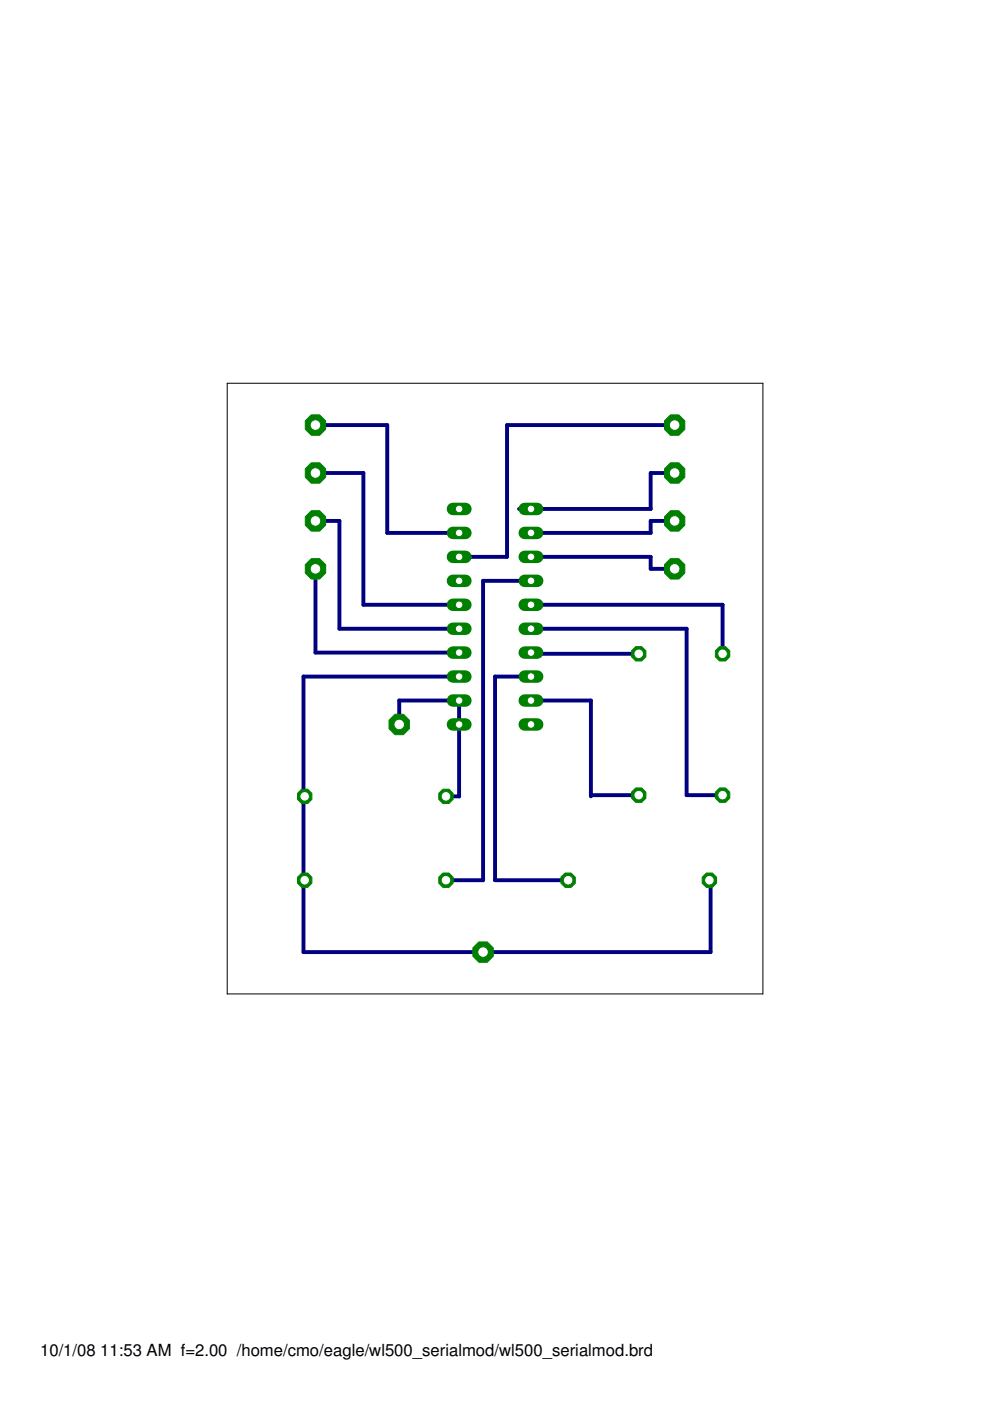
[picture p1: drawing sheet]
<svg xmlns="http://www.w3.org/2000/svg" width="210mm" height="297mm" viewBox="0 0 210 297" stroke-linecap="round" stroke-linejoin="round" font-family="sans-serif">
<defs><g id="words">
<g font-size="3.5">
<text x="8.5" y="287.5">10/1/08</text>
<text x="21.3" y="287.5">11:53 AM f=2.00 /home/cmo/eagle/wl500_serialmod/wl500_serialmod.brd</text>
</g>
</g></defs>
<g fill="#000080" stroke="#000080" stroke-width=".83">
<path d="M125.3 168.6h10.1z"/>
<path d="M125.3 168.6v.2z"/>
<path d="M125.3 148.5v20.1z"/>
<path d="M112.6 148.5h12.7z"/>
<path d="M112.6 138.6h22.8z"/>
<path d="M112.6 138.4v.2z"/>
<path d="M145.6 168.6h7.6z"/>
<path d="M145.6 133.3v35.3z"/>
<path d="M112.6 133.3h33z"/>
<path d="M153.2 128.2v10.4z"/>
<path d="M112.6 128.2h40.6z"/>
<path d="M105 143.4h7.6z"/>
<path d="M105 143.4v43.2z"/>
<path d="M105 186.6h15.5z"/>
<path d="M94.5 186.6h7.9z"/>
<path d="M102.4 123.1v63.5z"/>
<path d="M102.4 123.1h10.2z"/>
<path d="M138 120.6h5z"/>
<path d="M138 118.1v2.5z"/>
<path d="M112.6 118.1h25.4z"/>
<path d="M82.1 113h15.2z"/>
<path d="M82.1 90.1v22.9z"/>
<path d="M66.9 90.1h15.2z"/>
<path d="M97.3 118.1h10.2z"/>
<path d="M107.5 90.1v28z"/>
<path d="M107.5 90.1h35.5z"/>
<path d="M66.9 138.4h30.4z"/>
<path d="M66.9 120.6v17.8z"/>
<path d="M77 128.2h20.3z"/>
<path d="M77 100.3v27.9z"/>
<path d="M66.9 100.3h10.1z"/>
<path d="M138 100.3h5z"/>
<path d="M138 100.3v7.6z"/>
<path d="M110 107.9h28z"/>
<path d="M138 110.4h5z"/>
<path d="M138 110.4v2.6z"/>
<path d="M112.6 113h25.4z"/>
<path d="M72 133.3h25.3z"/>
<path d="M72 110.4v22.9z"/>
<path d="M66.9 110.4h5.1z"/>
<path d="M64.3 143.4h33z"/>
<path d="M64.3 143.4v25.4z"/>
<path d="M64.3 168.8h.3z"/>
<path d="M64.3 168.8v17.8z"/>
<path d="M64.3 186.6h.3z"/>
<path d="M64.3 186.6v15.3z"/>
<path d="M64.3 201.9h38.1z"/>
<path d="M150.4 186.6h.3z"/>
<path d="M150.7 186.6v15.3z"/>
<path d="M102.4 201.9h48.3z"/>
<path d="M94.5 168.8h2.8z"/>
<path d="M97.3 153.6v15.2z"/>
<path d="M97.3 148.5v5.1z"/>
<path d="M84.6 148.5h12.7z"/>
<path d="M84.6 148.5v5.1z"/>
</g>
<circle cx="135.4" cy="138.6" r="1.65" fill="#008000" stroke="#008000" stroke-width=".21"/>
<circle cx="135.4" cy="138.6" r="1.02" fill="#fff" stroke="#008000" stroke-width=".21"/>
<circle cx="135.4" cy="168.6" r="1.65" fill="#008000" stroke="#008000" stroke-width=".21"/>
<circle cx="135.4" cy="168.6" r="1.02" fill="#fff" stroke="#008000" stroke-width=".21"/>
<circle cx="153.2" cy="168.6" r="1.65" fill="#008000" stroke="#008000" stroke-width=".21"/>
<circle cx="153.2" cy="168.6" r="1.02" fill="#fff" stroke="#008000" stroke-width=".21"/>
<circle cx="153.2" cy="138.6" r="1.65" fill="#008000" stroke="#008000" stroke-width=".21"/>
<circle cx="153.2" cy="138.6" r="1.02" fill="#fff" stroke="#008000" stroke-width=".21"/>
<circle cx="94.5" cy="168.8" r="1.65" fill="#008000" stroke="#008000" stroke-width=".21"/>
<circle cx="94.5" cy="168.8" r="1.02" fill="#fff" stroke="#008000" stroke-width=".21"/>
<circle cx="64.6" cy="168.8" r="1.65" fill="#008000" stroke="#008000" stroke-width=".21"/>
<circle cx="64.6" cy="168.8" r="1.02" fill="#fff" stroke="#008000" stroke-width=".21"/>
<circle cx="94.5" cy="186.6" r="1.65" fill="#008000" stroke="#008000" stroke-width=".21"/>
<circle cx="94.5" cy="186.6" r="1.02" fill="#fff" stroke="#008000" stroke-width=".21"/>
<circle cx="64.6" cy="186.6" r="1.65" fill="#008000" stroke="#008000" stroke-width=".21"/>
<circle cx="64.6" cy="186.6" r="1.02" fill="#fff" stroke="#008000" stroke-width=".21"/>
<circle cx="120.5" cy="186.6" r="1.65" fill="#008000" stroke="#008000" stroke-width=".21"/>
<circle cx="120.5" cy="186.6" r="1.02" fill="#fff" stroke="#008000" stroke-width=".21"/>
<circle cx="150.4" cy="186.6" r="1.65" fill="#008000" stroke="#008000" stroke-width=".21"/>
<circle cx="150.4" cy="186.6" r="1.02" fill="#fff" stroke="#008000" stroke-width=".21"/>
<path d="M111.3 153.6h2.6z" fill="#008000" stroke="#008000" stroke-width="2.6"/>
<circle cx="112.6" cy="153.6" r=".8" fill="#fff" stroke="#008000" stroke-width=".21"/>
<path d="M111.3 148.5h2.6z" fill="#008000" stroke="#008000" stroke-width="2.6"/>
<circle cx="112.6" cy="148.5" r=".8" fill="#fff" stroke="#008000" stroke-width=".21"/>
<path d="M111.3 133.3h2.6z" fill="#008000" stroke="#008000" stroke-width="2.6"/>
<circle cx="112.6" cy="133.3" r=".8" fill="#fff" stroke="#008000" stroke-width=".21"/>
<path d="M111.3 128.2h2.6z" fill="#008000" stroke="#008000" stroke-width="2.6"/>
<circle cx="112.6" cy="128.2" r=".8" fill="#fff" stroke="#008000" stroke-width=".21"/>
<path d="M111.3 143.4h2.6z" fill="#008000" stroke="#008000" stroke-width="2.6"/>
<circle cx="112.6" cy="143.4" r=".8" fill="#fff" stroke="#008000" stroke-width=".21"/>
<path d="M111.3 138.4h2.6z" fill="#008000" stroke="#008000" stroke-width="2.6"/>
<circle cx="112.6" cy="138.4" r=".8" fill="#fff" stroke="#008000" stroke-width=".21"/>
<path d="M111.3 123.1h2.6z" fill="#008000" stroke="#008000" stroke-width="2.6"/>
<circle cx="112.6" cy="123.1" r=".8" fill="#fff" stroke="#008000" stroke-width=".21"/>
<path d="M111.3 118.1h2.6z" fill="#008000" stroke="#008000" stroke-width="2.6"/>
<circle cx="112.6" cy="118.1" r=".8" fill="#fff" stroke="#008000" stroke-width=".21"/>
<path d="M111.3 113h2.6z" fill="#008000" stroke="#008000" stroke-width="2.6"/>
<circle cx="112.6" cy="113" r=".8" fill="#fff" stroke="#008000" stroke-width=".21"/>
<path d="M111.3 107.9h2.6z" fill="#008000" stroke="#008000" stroke-width="2.6"/>
<circle cx="112.6" cy="107.9" r=".8" fill="#fff" stroke="#008000" stroke-width=".21"/>
<path d="M96 107.9h2.7z" fill="#008000" stroke="#008000" stroke-width="2.6"/>
<circle cx="97.3" cy="107.9" r=".8" fill="#fff" stroke="#008000" stroke-width=".21"/>
<path d="M96 113h2.7z" fill="#008000" stroke="#008000" stroke-width="2.6"/>
<circle cx="97.3" cy="113" r=".8" fill="#fff" stroke="#008000" stroke-width=".21"/>
<path d="M96 118.1h2.7z" fill="#008000" stroke="#008000" stroke-width="2.6"/>
<circle cx="97.3" cy="118.1" r=".8" fill="#fff" stroke="#008000" stroke-width=".21"/>
<path d="M96 123.1h2.7z" fill="#008000" stroke="#008000" stroke-width="2.6"/>
<circle cx="97.3" cy="123.1" r=".8" fill="#fff" stroke="#008000" stroke-width=".21"/>
<path d="M96 128.2h2.7z" fill="#008000" stroke="#008000" stroke-width="2.6"/>
<circle cx="97.3" cy="128.2" r=".8" fill="#fff" stroke="#008000" stroke-width=".21"/>
<path d="M96 133.3h2.7z" fill="#008000" stroke="#008000" stroke-width="2.6"/>
<circle cx="97.3" cy="133.3" r=".8" fill="#fff" stroke="#008000" stroke-width=".21"/>
<path d="M96 138.4h2.7z" fill="#008000" stroke="#008000" stroke-width="2.6"/>
<circle cx="97.3" cy="138.4" r=".8" fill="#fff" stroke="#008000" stroke-width=".21"/>
<path d="M96 143.4h2.7z" fill="#008000" stroke="#008000" stroke-width="2.6"/>
<circle cx="97.3" cy="143.4" r=".8" fill="#fff" stroke="#008000" stroke-width=".21"/>
<path d="M96 148.5h2.7z" fill="#008000" stroke="#008000" stroke-width="2.6"/>
<circle cx="97.3" cy="148.5" r=".8" fill="#fff" stroke="#008000" stroke-width=".21"/>
<path d="M96 153.6h2.7z" fill="#008000" stroke="#008000" stroke-width="2.6"/>
<circle cx="97.3" cy="153.6" r=".8" fill="#fff" stroke="#008000" stroke-width=".21"/>
<circle cx="143" cy="110.4" r="2.33" fill="#008000" stroke="#008000" stroke-width=".21"/>
<circle cx="143" cy="110.4" r="1.12" fill="#fff" stroke="#008000" stroke-width=".21"/>
<circle cx="66.9" cy="110.4" r="2.33" fill="#008000" stroke="#008000" stroke-width=".21"/>
<circle cx="66.9" cy="110.4" r="1.12" fill="#fff" stroke="#008000" stroke-width=".21"/>
<circle cx="143" cy="100.3" r="2.33" fill="#008000" stroke="#008000" stroke-width=".21"/>
<circle cx="143" cy="100.3" r="1.12" fill="#fff" stroke="#008000" stroke-width=".21"/>
<circle cx="66.9" cy="100.3" r="2.33" fill="#008000" stroke="#008000" stroke-width=".21"/>
<circle cx="66.9" cy="100.3" r="1.12" fill="#fff" stroke="#008000" stroke-width=".21"/>
<circle cx="143" cy="120.6" r="2.33" fill="#008000" stroke="#008000" stroke-width=".21"/>
<circle cx="143" cy="120.6" r="1.12" fill="#fff" stroke="#008000" stroke-width=".21"/>
<circle cx="66.9" cy="120.6" r="2.33" fill="#008000" stroke="#008000" stroke-width=".21"/>
<circle cx="66.9" cy="120.6" r="1.12" fill="#fff" stroke="#008000" stroke-width=".21"/>
<circle cx="143" cy="90.1" r="2.33" fill="#008000" stroke="#008000" stroke-width=".21"/>
<circle cx="143" cy="90.1" r="1.12" fill="#fff" stroke="#008000" stroke-width=".21"/>
<circle cx="66.9" cy="90.1" r="2.33" fill="#008000" stroke="#008000" stroke-width=".21"/>
<circle cx="66.9" cy="90.1" r="1.12" fill="#fff" stroke="#008000" stroke-width=".21"/>
<circle cx="84.6" cy="153.6" r="2.33" fill="#008000" stroke="#008000" stroke-width=".21"/>
<circle cx="84.6" cy="153.6" r="1.12" fill="#fff" stroke="#008000" stroke-width=".21"/>
<circle cx="102.4" cy="201.9" r="2.33" fill="#008000" stroke="#008000" stroke-width=".21"/>
<circle cx="102.4" cy="201.9" r="1.12" fill="#fff" stroke="#008000" stroke-width=".21"/>
<path d="M48.2 81.3v129.4zM48.2 81.3h113.6zM48.2 210.7h113.6zM161.8 81.3v129.4z" fill="#000" stroke="#000" stroke-width=".21"/>
<use href="#words"/>
</svg>
